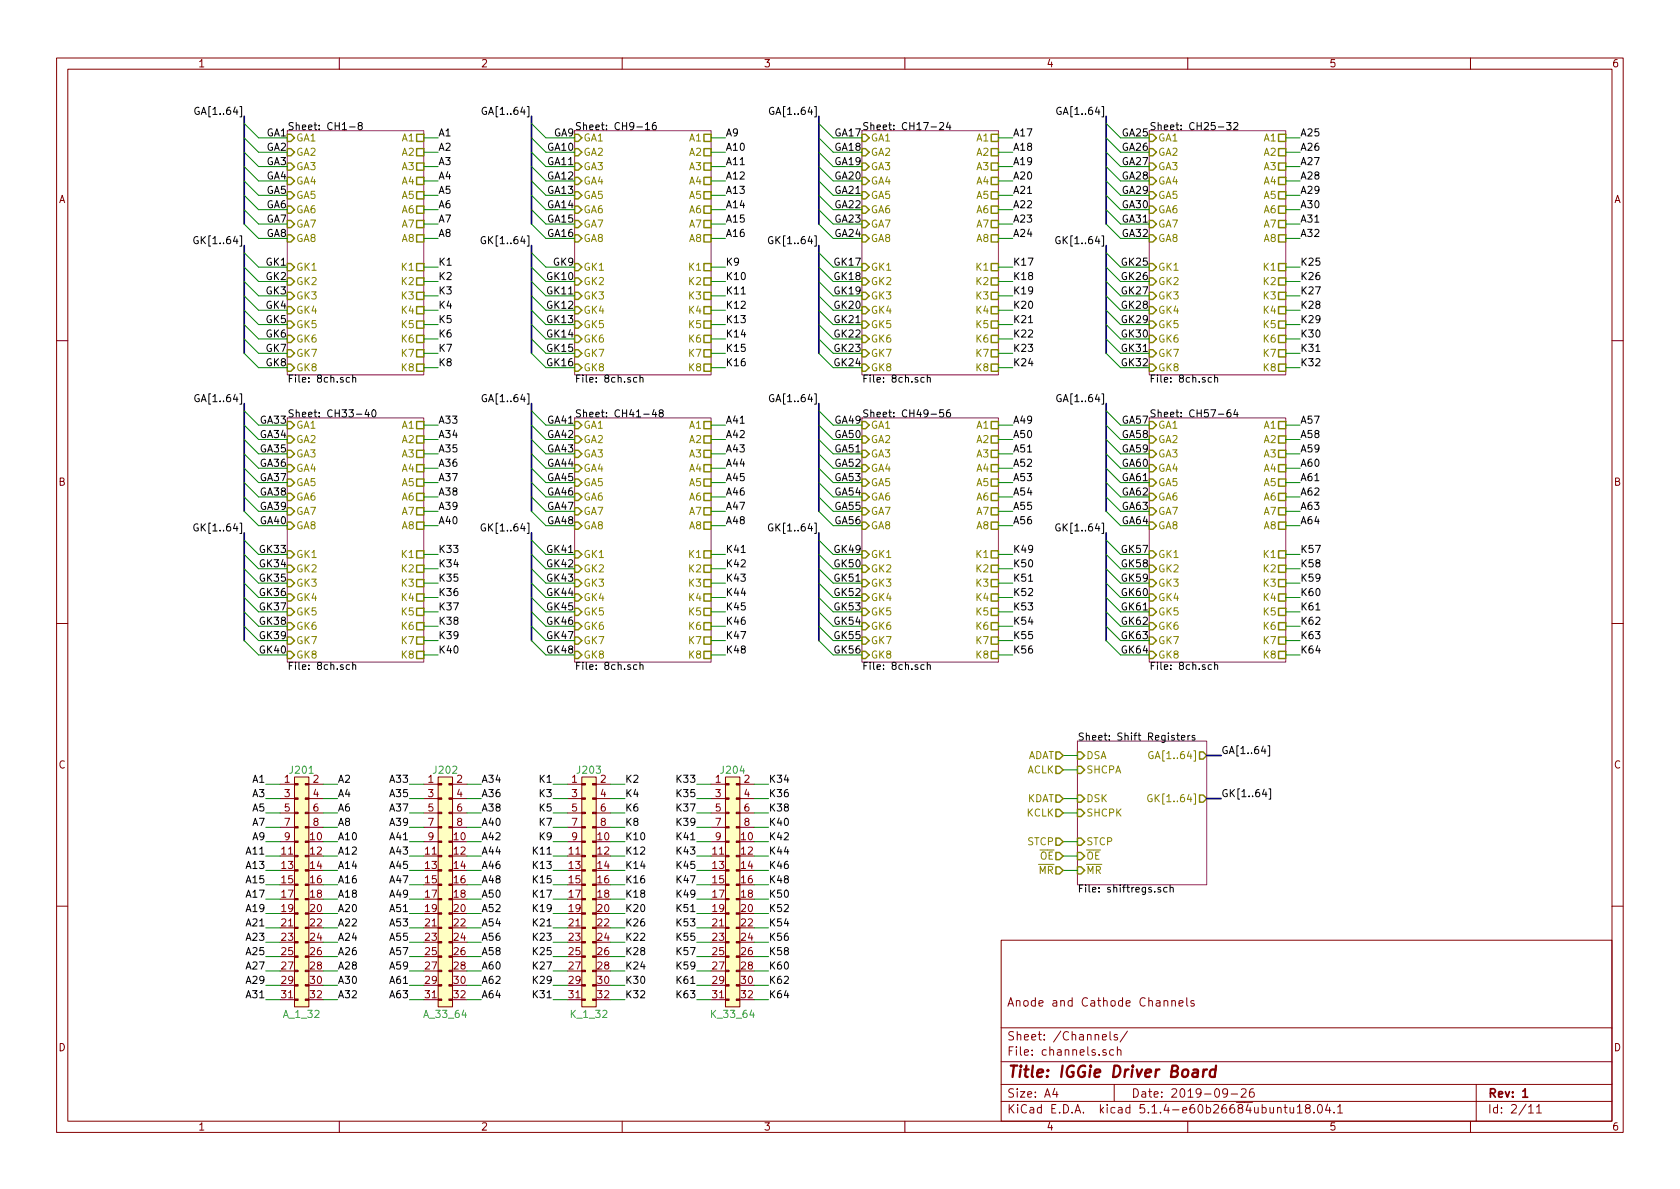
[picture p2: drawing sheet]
<svg xmlns="http://www.w3.org/2000/svg" width="297mm" height="210mm" viewBox="0 0 297 210" stroke-linecap="round" stroke-linejoin="round" font-family="sans-serif">
<defs><g id="words">
<text font-size="2.8" fill="#840000" x="178" y="190.5">Title: IGGie Driver Board</text>
<g font-size="2.1" fill="#840000">
<text x="178" y="178">Anode and Cathode Channels</text>
<text x="178" y="184">Sheet: /Channels/</text>
<text x="178" y="186.7">File: channels.sch</text>
<text x="178" y="196.9">KiCad E.D.A. kicad 5.1.4-e60b26684ubuntu18.04.1</text>
<text x="178" y="194.1">Size: A4</text>
<text x="200" y="194.1">Date: 2019-09-26</text>
<text x="263" y="194.1">Rev: 1</text>
<text x="263" y="196.9">Id: 2/11</text>
</g>
<g font-size="1.8" fill="#840000">
<text x="35" y="11.9">1</text>
<text x="85" y="11.9">2</text>
<text x="135" y="11.9">3</text>
<text x="185" y="11.9">4</text>
<text x="235" y="11.9">5</text>
<text x="285" y="11.9">6</text>
<text x="10.4" y="35.9">A</text>
<text x="285.4" y="35.9">A</text>
<text x="10.4" y="85.9">B</text>
<text x="285.4" y="85.9">B</text>
<text x="10.4" y="135.9">C</text>
<text x="285.4" y="135.9">C</text>
<text x="50.3" y="138.4">1</text>
<text x="50.3" y="141">3</text>
<text x="50.3" y="143.5">5</text>
<text x="55.4" y="138.4">2</text>
<text x="55.4" y="141">4</text>
<text x="55.4" y="143.5">6</text>
<text x="75.7" y="138.4">1</text>
<text x="75.7" y="141">3</text>
<text x="75.7" y="143.5">5</text>
<text x="80.8" y="138.4">2</text>
<text x="80.8" y="141">4</text>
<text x="80.8" y="143.5">6</text>
<text x="101.1" y="138.4">1</text>
<text x="101.1" y="141">3</text>
<text x="101.1" y="143.5">5</text>
<text x="106.2" y="138.4">2</text>
<text x="106.2" y="141">4</text>
<text x="106.2" y="143.5">6</text>
<text x="126.5" y="138.4">1</text>
<text x="126.5" y="141">3</text>
<text x="126.5" y="143.5">5</text>
<text x="131.6" y="138.4">2</text>
<text x="131.6" y="141">4</text>
<text x="131.6" y="143.5">6</text>
<text x="50.3" y="146">7</text>
<text x="50.3" y="148.6">9</text>
<text x="54.9" y="148.6">10</text>
<text x="55.4" y="146">8</text>
<text x="75.7" y="146">7</text>
<text x="75.7" y="148.6">9</text>
<text x="80.3" y="148.6">10</text>
<text x="80.8" y="146">8</text>
<text x="101.1" y="146">7</text>
<text x="101.1" y="148.6">9</text>
<text x="105.7" y="148.6">10</text>
<text x="106.2" y="146">8</text>
<text x="126.5" y="146">7</text>
<text x="126.5" y="148.6">9</text>
<text x="131.1" y="148.6">10</text>
<text x="131.6" y="146">8</text>
<text x="49.8" y="151.1">11</text>
<text x="49.8" y="153.7">13</text>
<text x="54.9" y="151.1">12</text>
<text x="54.9" y="153.7">14</text>
<text x="75.2" y="151.1">11</text>
<text x="75.2" y="153.7">13</text>
<text x="80.3" y="151.1">12</text>
<text x="80.3" y="153.7">14</text>
<text x="100.6" y="151.1">11</text>
<text x="100.6" y="153.7">13</text>
<text x="105.7" y="151.1">12</text>
<text x="105.7" y="153.7">14</text>
<text x="126" y="151.1">11</text>
<text x="126" y="153.7">13</text>
<text x="131.1" y="151.1">12</text>
<text x="131.1" y="153.7">14</text>
<text x="49.8" y="156.2">15</text>
<text x="49.8" y="158.7">17</text>
<text x="49.8" y="161.3">19</text>
<text x="54.9" y="156.2">16</text>
<text x="54.9" y="158.7">18</text>
<text x="54.9" y="161.3">20</text>
<text x="75.2" y="156.2">15</text>
<text x="75.2" y="158.7">17</text>
<text x="75.2" y="161.3">19</text>
<text x="80.3" y="156.2">16</text>
<text x="80.3" y="158.7">18</text>
<text x="80.3" y="161.3">20</text>
<text x="100.6" y="156.2">15</text>
<text x="100.6" y="158.7">17</text>
<text x="100.6" y="161.3">19</text>
<text x="105.7" y="156.2">16</text>
<text x="105.7" y="158.7">18</text>
<text x="105.7" y="161.3">20</text>
<text x="126" y="156.2">15</text>
<text x="126" y="158.7">17</text>
<text x="126" y="161.3">19</text>
<text x="131.1" y="156.2">16</text>
<text x="131.1" y="158.7">18</text>
<text x="131.1" y="161.3">20</text>
<text x="49.8" y="163.8">21</text>
<text x="49.8" y="166.4">23</text>
<text x="54.9" y="163.8">22</text>
<text x="54.9" y="166.4">24</text>
<text x="75.2" y="163.8">21</text>
<text x="75.2" y="166.4">23</text>
<text x="80.3" y="163.8">22</text>
<text x="80.3" y="166.4">24</text>
<text x="100.6" y="163.8">21</text>
<text x="100.6" y="166.4">23</text>
<text x="105.7" y="163.8">22</text>
<text x="105.7" y="166.4">24</text>
<text x="126" y="163.8">21</text>
<text x="126" y="166.4">23</text>
<text x="131.1" y="163.8">22</text>
<text x="131.1" y="166.4">24</text>
<text x="49.8" y="168.9">25</text>
<text x="49.8" y="171.4">27</text>
<text x="49.8" y="174">29</text>
<text x="54.9" y="168.9">26</text>
<text x="54.9" y="171.4">28</text>
<text x="54.9" y="174">30</text>
<text x="75.2" y="168.9">25</text>
<text x="75.2" y="171.4">27</text>
<text x="75.2" y="174">29</text>
<text x="80.3" y="168.9">26</text>
<text x="80.3" y="171.4">28</text>
<text x="80.3" y="174">30</text>
<text x="100.6" y="168.9">25</text>
<text x="100.6" y="171.4">27</text>
<text x="100.6" y="174">29</text>
<text x="105.7" y="168.9">26</text>
<text x="105.7" y="171.4">28</text>
<text x="105.7" y="174">30</text>
<text x="126" y="168.9">25</text>
<text x="126" y="171.4">27</text>
<text x="126" y="174">29</text>
<text x="131.1" y="168.9">26</text>
<text x="131.1" y="171.4">28</text>
<text x="131.1" y="174">30</text>
<text x="49.8" y="176.5">31</text>
<text x="54.9" y="176.5">32</text>
<text x="75.2" y="176.5">31</text>
<text x="80.3" y="176.5">32</text>
<text x="100.6" y="176.5">31</text>
<text x="105.7" y="176.5">32</text>
<text x="126" y="176.5">31</text>
<text x="131.1" y="176.5">32</text>
<text x="10.4" y="185.9">D</text>
<text x="285.4" y="185.9">D</text>
<text x="35" y="199.9">1</text>
<text x="85" y="199.9">2</text>
<text x="135" y="199.9">3</text>
<text x="185" y="199.9">4</text>
<text x="235" y="199.9">5</text>
<text x="285" y="199.9">6</text>
</g>
<g font-size="1.8">
<text x="35.4" y="20.3">GA[1..64]</text>
<text x="50.8" y="23">Sheet: CH1-8</text>
<text x="86.2" y="20.3">GA[1..64]</text>
<text x="101.6" y="23">Sheet: CH9-16</text>
<text x="137" y="20.3">GA[1..64]</text>
<text x="152.4" y="23">Sheet: CH17-24</text>
<text x="187.8" y="20.3">GA[1..64]</text>
<text x="203.2" y="23">Sheet: CH25-32</text>
<text x="47.2" y="29.2">GA3</text>
<text x="47.2" y="26.7">GA2</text>
<text x="47.2" y="24.1">GA1</text>
<text x="77.5" y="29.2">A3</text>
<text x="77.5" y="26.7">A2</text>
<text x="77.5" y="24.1">A1</text>
<text x="97" y="26.7">GA10</text>
<text x="97" y="29.2">GA11</text>
<text x="98" y="24.1">GA9</text>
<text x="128.3" y="24.1">A9</text>
<text x="128.3" y="26.7">A10</text>
<text x="128.3" y="29.2">A11</text>
<text x="147.8" y="24.1">GA17</text>
<text x="147.8" y="26.7">GA18</text>
<text x="147.8" y="29.2">GA19</text>
<text x="179.1" y="26.7">A18</text>
<text x="179.1" y="29.2">A19</text>
<text x="179.1" y="24.1">A17</text>
<text x="198.6" y="29.2">GA27</text>
<text x="198.6" y="24.1">GA25</text>
<text x="198.6" y="26.7">GA26</text>
<text x="229.9" y="24.1">A25</text>
<text x="229.9" y="29.2">A27</text>
<text x="229.9" y="26.7">A26</text>
<text x="47.2" y="34.3">GA5</text>
<text x="47.2" y="31.7">GA4</text>
<text x="77.5" y="34.3">A5</text>
<text x="77.5" y="31.7">A4</text>
<text x="97" y="31.7">GA12</text>
<text x="97" y="34.3">GA13</text>
<text x="128.3" y="31.7">A12</text>
<text x="128.3" y="34.3">A13</text>
<text x="147.8" y="31.7">GA20</text>
<text x="147.8" y="34.3">GA21</text>
<text x="179.1" y="31.7">A20</text>
<text x="179.1" y="34.3">A21</text>
<text x="198.6" y="34.3">GA29</text>
<text x="198.6" y="31.7">GA28</text>
<text x="229.9" y="34.3">A29</text>
<text x="229.9" y="31.7">A28</text>
<text x="47.2" y="41.9">GA8</text>
<text x="47.2" y="39.4">GA7</text>
<text x="47.2" y="36.8">GA6</text>
<text x="77.5" y="41.9">A8</text>
<text x="77.5" y="39.4">A7</text>
<text x="77.5" y="36.8">A6</text>
<text x="97" y="39.4">GA15</text>
<text x="97" y="36.8">GA14</text>
<text x="97" y="41.9">GA16</text>
<text x="128.3" y="41.9">A16</text>
<text x="128.3" y="36.8">A14</text>
<text x="128.3" y="39.4">A15</text>
<text x="147.8" y="36.8">GA22</text>
<text x="147.8" y="39.4">GA23</text>
<text x="147.8" y="41.9">GA24</text>
<text x="179.1" y="36.8">A22</text>
<text x="179.1" y="39.4">A23</text>
<text x="179.1" y="41.9">A24</text>
<text x="198.6" y="41.9">GA32</text>
<text x="198.6" y="39.4">GA31</text>
<text x="198.6" y="36.8">GA30</text>
<text x="229.9" y="41.9">A32</text>
<text x="229.9" y="39.4">A31</text>
<text x="229.9" y="36.8">A30</text>
<text x="35.4" y="43.2">GK[1..64]</text>
<text x="47.2" y="47">GK1</text>
<text x="77.5" y="47">K1</text>
<text x="86.2" y="43.2">GK[1..64]</text>
<text x="98" y="47">GK9</text>
<text x="128.3" y="47">K9</text>
<text x="137" y="43.2">GK[1..64]</text>
<text x="147.8" y="47">GK17</text>
<text x="179.1" y="47">K17</text>
<text x="187.8" y="43.2">GK[1..64]</text>
<text x="198.6" y="47">GK25</text>
<text x="229.9" y="47">K25</text>
<text x="47.2" y="52.1">GK3</text>
<text x="47.2" y="49.5">GK2</text>
<text x="77.5" y="52.1">K3</text>
<text x="77.5" y="49.5">K2</text>
<text x="97" y="49.5">GK10</text>
<text x="97" y="52.1">GK11</text>
<text x="128.3" y="49.5">K10</text>
<text x="128.3" y="52.1">K11</text>
<text x="147.8" y="49.5">GK18</text>
<text x="147.8" y="52.1">GK19</text>
<text x="179.1" y="49.5">K18</text>
<text x="179.1" y="52.1">K19</text>
<text x="198.6" y="49.5">GK26</text>
<text x="198.6" y="52.1">GK27</text>
<text x="229.9" y="49.5">K26</text>
<text x="229.9" y="52.1">K27</text>
<text x="47.2" y="59.7">GK6</text>
<text x="47.2" y="57.1">GK5</text>
<text x="47.2" y="54.6">GK4</text>
<text x="77.5" y="57.1">K5</text>
<text x="77.5" y="59.7">K6</text>
<text x="77.5" y="54.6">K4</text>
<text x="97" y="54.6">GK12</text>
<text x="97" y="57.1">GK13</text>
<text x="97" y="59.7">GK14</text>
<text x="128.3" y="59.7">K14</text>
<text x="128.3" y="57.1">K13</text>
<text x="128.3" y="54.6">K12</text>
<text x="147.8" y="54.6">GK20</text>
<text x="147.8" y="57.1">GK21</text>
<text x="147.8" y="59.7">GK22</text>
<text x="179.1" y="54.6">K20</text>
<text x="179.1" y="57.1">K21</text>
<text x="179.1" y="59.7">K22</text>
<text x="198.6" y="54.6">GK28</text>
<text x="198.6" y="57.1">GK29</text>
<text x="198.6" y="59.7">GK30</text>
<text x="229.9" y="57.1">K29</text>
<text x="229.9" y="54.6">K28</text>
<text x="229.9" y="59.7">K30</text>
<text x="47.2" y="62.2">GK7</text>
<text x="47.2" y="64.8">GK8</text>
<text x="77.5" y="64.8">K8</text>
<text x="77.5" y="62.2">K7</text>
<text x="97" y="62.2">GK15</text>
<text x="97" y="64.8">GK16</text>
<text x="128.3" y="64.8">K16</text>
<text x="128.3" y="62.2">K15</text>
<text x="147.8" y="62.2">GK23</text>
<text x="147.8" y="64.8">GK24</text>
<text x="179.1" y="62.2">K23</text>
<text x="179.1" y="64.8">K24</text>
<text x="198.6" y="62.2">GK31</text>
<text x="198.6" y="64.8">GK32</text>
<text x="229.9" y="62.2">K31</text>
<text x="229.9" y="64.8">K32</text>
<text x="35.4" y="71.1">GA[1..64]</text>
<text x="50.8" y="67.7">File: 8ch.sch</text>
<text x="86.2" y="71.1">GA[1..64]</text>
<text x="101.6" y="67.7">File: 8ch.sch</text>
<text x="137" y="71.1">GA[1..64]</text>
<text x="152.4" y="67.7">File: 8ch.sch</text>
<text x="187.8" y="71.1">GA[1..64]</text>
<text x="203.2" y="67.7">File: 8ch.sch</text>
<text x="46.2" y="77.5">GA34</text>
<text x="46.2" y="74.9">GA33</text>
<text x="50.8" y="73.8">Sheet: CH33-40</text>
<text x="77.5" y="77.5">A34</text>
<text x="77.5" y="74.9">A33</text>
<text x="97" y="77.5">GA42</text>
<text x="97" y="74.9">GA41</text>
<text x="101.6" y="73.8">Sheet: CH41-48</text>
<text x="128.3" y="77.5">A42</text>
<text x="128.3" y="74.9">A41</text>
<text x="147.8" y="77.5">GA50</text>
<text x="147.8" y="74.9">GA49</text>
<text x="152.4" y="73.8">Sheet: CH49-56</text>
<text x="179.1" y="74.9">A49</text>
<text x="179.1" y="77.5">A50</text>
<text x="198.6" y="77.5">GA58</text>
<text x="198.6" y="74.9">GA57</text>
<text x="203.2" y="73.8">Sheet: CH57-64</text>
<text x="229.9" y="74.9">A57</text>
<text x="229.9" y="77.5">A58</text>
<text x="46.2" y="80">GA35</text>
<text x="46.2" y="82.5">GA36</text>
<text x="77.5" y="82.5">A36</text>
<text x="77.5" y="80">A35</text>
<text x="97" y="82.5">GA44</text>
<text x="97" y="80">GA43</text>
<text x="128.3" y="82.5">A44</text>
<text x="128.3" y="80">A43</text>
<text x="147.8" y="82.5">GA52</text>
<text x="147.8" y="80">GA51</text>
<text x="179.1" y="80">A51</text>
<text x="179.1" y="82.5">A52</text>
<text x="198.6" y="80">GA59</text>
<text x="198.6" y="82.5">GA60</text>
<text x="229.9" y="80">A59</text>
<text x="229.9" y="82.5">A60</text>
<text x="46.2" y="87.6">GA38</text>
<text x="46.2" y="85.1">GA37</text>
<text x="77.5" y="87.6">A38</text>
<text x="77.5" y="85.1">A37</text>
<text x="97" y="85.1">GA45</text>
<text x="97" y="87.6">GA46</text>
<text x="128.3" y="87.6">A46</text>
<text x="128.3" y="85.1">A45</text>
<text x="147.8" y="87.6">GA54</text>
<text x="147.8" y="85.1">GA53</text>
<text x="179.1" y="85.1">A53</text>
<text x="179.1" y="87.6">A54</text>
<text x="198.6" y="85.1">GA61</text>
<text x="198.6" y="87.6">GA62</text>
<text x="229.9" y="85.1">A61</text>
<text x="229.9" y="87.6">A62</text>
<text x="35.4" y="94">GK[1..64]</text>
<text x="46.2" y="92.7">GA40</text>
<text x="46.2" y="90.2">GA39</text>
<text x="77.5" y="92.7">A40</text>
<text x="77.5" y="90.2">A39</text>
<text x="86.2" y="94">GK[1..64]</text>
<text x="97" y="92.7">GA48</text>
<text x="97" y="90.2">GA47</text>
<text x="128.3" y="92.7">A48</text>
<text x="128.3" y="90.2">A47</text>
<text x="137" y="94">GK[1..64]</text>
<text x="147.8" y="92.7">GA56</text>
<text x="147.8" y="90.2">GA55</text>
<text x="179.1" y="90.2">A55</text>
<text x="179.1" y="92.7">A56</text>
<text x="187.8" y="94">GK[1..64]</text>
<text x="198.6" y="90.2">GA63</text>
<text x="198.6" y="92.7">GA64</text>
<text x="229.9" y="90.2">A63</text>
<text x="229.9" y="92.7">A64</text>
<text x="46.2" y="100.3">GK34</text>
<text x="46.2" y="97.8">GK33</text>
<text x="77.5" y="100.3">K34</text>
<text x="77.5" y="97.8">K33</text>
<text x="97" y="100.3">GK42</text>
<text x="97" y="97.8">GK41</text>
<text x="128.3" y="100.3">K42</text>
<text x="128.3" y="97.8">K41</text>
<text x="147.8" y="97.8">GK49</text>
<text x="147.8" y="100.3">GK50</text>
<text x="179.1" y="97.8">K49</text>
<text x="179.1" y="100.3">K50</text>
<text x="198.6" y="100.3">GK58</text>
<text x="198.6" y="97.8">GK57</text>
<text x="229.9" y="97.8">K57</text>
<text x="229.9" y="100.3">K58</text>
<text x="46.2" y="102.9">GK35</text>
<text x="46.2" y="107.9">GK37</text>
<text x="46.2" y="105.4">GK36</text>
<text x="77.5" y="107.9">K37</text>
<text x="77.5" y="105.4">K36</text>
<text x="77.5" y="102.9">K35</text>
<text x="97" y="107.9">GK45</text>
<text x="97" y="105.4">GK44</text>
<text x="97" y="102.9">GK43</text>
<text x="128.3" y="107.9">K45</text>
<text x="128.3" y="105.4">K44</text>
<text x="128.3" y="102.9">K43</text>
<text x="147.8" y="107.9">GK53</text>
<text x="147.8" y="105.4">GK52</text>
<text x="147.8" y="102.9">GK51</text>
<text x="179.1" y="102.9">K51</text>
<text x="179.1" y="105.4">K52</text>
<text x="179.1" y="107.9">K53</text>
<text x="198.6" y="102.9">GK59</text>
<text x="198.6" y="105.4">GK60</text>
<text x="198.6" y="107.9">GK61</text>
<text x="229.9" y="105.4">K60</text>
<text x="229.9" y="102.9">K59</text>
<text x="229.9" y="107.9">K61</text>
<text x="46.2" y="113">GK39</text>
<text x="46.2" y="110.5">GK38</text>
<text x="77.5" y="113">K39</text>
<text x="77.5" y="110.5">K38</text>
<text x="97" y="110.5">GK46</text>
<text x="97" y="113">GK47</text>
<text x="128.3" y="113">K47</text>
<text x="128.3" y="110.5">K46</text>
<text x="147.8" y="113">GK55</text>
<text x="147.8" y="110.5">GK54</text>
<text x="179.1" y="110.5">K54</text>
<text x="179.1" y="113">K55</text>
<text x="198.6" y="110.5">GK62</text>
<text x="198.6" y="113">GK63</text>
<text x="229.9" y="110.5">K62</text>
<text x="229.9" y="113">K63</text>
<text x="46.2" y="115.6">GK40</text>
<text x="50.8" y="118.5">File: 8ch.sch</text>
<text x="77.5" y="115.6">K40</text>
<text x="97" y="115.6">GK48</text>
<text x="101.6" y="118.5">File: 8ch.sch</text>
<text x="128.3" y="115.6">K48</text>
<text x="147.8" y="115.6">GK56</text>
<text x="152.4" y="118.5">File: 8ch.sch</text>
<text x="179.1" y="115.6">K56</text>
<text x="198.6" y="115.6">GK64</text>
<text x="203.2" y="118.5">File: 8ch.sch</text>
<text x="229.9" y="115.6">K64</text>
<text x="190.5" y="131">Sheet: Shift Registers</text>
<text x="215.9" y="133.3">GA[1..64]</text>
<text x="44.7" y="141">A3</text>
<text x="44.7" y="138.4">A1</text>
<text x="44.7" y="143.5">A5</text>
<text x="59.7" y="143.5">A6</text>
<text x="59.7" y="141">A4</text>
<text x="59.7" y="138.4">A2</text>
<text x="69.1" y="141">A35</text>
<text x="69.1" y="138.4">A33</text>
<text x="69.1" y="143.5">A37</text>
<text x="85.1" y="138.4">A34</text>
<text x="85.1" y="141">A36</text>
<text x="85.1" y="143.5">A38</text>
<text x="95.5" y="138.4">K1</text>
<text x="95.5" y="141">K3</text>
<text x="95.5" y="143.5">K5</text>
<text x="110.5" y="138.4">K2</text>
<text x="110.5" y="141">K4</text>
<text x="110.5" y="143.5">K6</text>
<text x="119.9" y="138.4">K33</text>
<text x="119.9" y="141">K35</text>
<text x="119.9" y="143.5">K37</text>
<text x="135.9" y="138.4">K34</text>
<text x="135.9" y="141">K36</text>
<text x="135.9" y="143.5">K38</text>
<text x="215.9" y="141">GK[1..64]</text>
<text x="44.7" y="148.6">A9</text>
<text x="44.7" y="146">A7</text>
<text x="59.7" y="148.6">A10</text>
<text x="59.7" y="146">A8</text>
<text x="69.1" y="146">A39</text>
<text x="69.1" y="148.6">A41</text>
<text x="85.1" y="146">A40</text>
<text x="85.1" y="148.6">A42</text>
<text x="95.5" y="148.6">K9</text>
<text x="95.5" y="146">K7</text>
<text x="110.5" y="146">K8</text>
<text x="110.5" y="148.6">K10</text>
<text x="119.9" y="146">K39</text>
<text x="119.9" y="148.6">K41</text>
<text x="135.9" y="146">K40</text>
<text x="135.9" y="148.6">K42</text>
<text x="43.7" y="153.7">A13</text>
<text x="43.7" y="151.1">A11</text>
<text x="59.7" y="153.7">A14</text>
<text x="59.7" y="151.1">A12</text>
<text x="69.1" y="151.1">A43</text>
<text x="69.1" y="153.7">A45</text>
<text x="85.1" y="151.1">A44</text>
<text x="85.1" y="153.7">A46</text>
<text x="94.5" y="151.1">K11</text>
<text x="94.5" y="153.7">K13</text>
<text x="110.5" y="153.7">K14</text>
<text x="110.5" y="151.1">K12</text>
<text x="119.9" y="151.1">K43</text>
<text x="119.9" y="153.7">K45</text>
<text x="135.9" y="151.1">K44</text>
<text x="135.9" y="153.7">K46</text>
<text x="43.7" y="161.3">A19</text>
<text x="43.7" y="158.7">A17</text>
<text x="43.7" y="156.2">A15</text>
<text x="59.7" y="156.2">A16</text>
<text x="59.7" y="158.7">A18</text>
<text x="59.7" y="161.3">A20</text>
<text x="69.1" y="156.2">A47</text>
<text x="69.1" y="158.7">A49</text>
<text x="69.1" y="161.3">A51</text>
<text x="85.1" y="156.2">A48</text>
<text x="85.1" y="158.7">A50</text>
<text x="85.1" y="161.3">A52</text>
<text x="94.5" y="156.2">K15</text>
<text x="94.5" y="158.7">K17</text>
<text x="94.5" y="161.3">K19</text>
<text x="110.5" y="156.2">K16</text>
<text x="110.5" y="158.7">K18</text>
<text x="110.5" y="161.3">K20</text>
<text x="119.9" y="161.3">K51</text>
<text x="119.9" y="156.2">K47</text>
<text x="119.9" y="158.7">K49</text>
<text x="135.9" y="156.2">K48</text>
<text x="135.9" y="158.7">K50</text>
<text x="135.9" y="161.3">K52</text>
<text x="190.5" y="157.8">File: shiftregs.sch</text>
<text x="43.7" y="166.4">A23</text>
<text x="43.7" y="163.8">A21</text>
<text x="59.7" y="166.4">A24</text>
<text x="59.7" y="163.8">A22</text>
<text x="69.1" y="166.4">A55</text>
<text x="69.1" y="163.8">A53</text>
<text x="85.1" y="163.8">A54</text>
<text x="85.1" y="166.4">A56</text>
<text x="94.5" y="163.8">K21</text>
<text x="94.5" y="166.4">K23</text>
<text x="110.5" y="166.4">K22</text>
<text x="110.5" y="163.8">K26</text>
<text x="119.9" y="163.8">K53</text>
<text x="119.9" y="166.4">K55</text>
<text x="135.9" y="163.8">K54</text>
<text x="135.9" y="166.4">K56</text>
<text x="43.7" y="174">A29</text>
<text x="43.7" y="168.9">A25</text>
<text x="43.7" y="171.4">A27</text>
<text x="59.7" y="168.9">A26</text>
<text x="59.7" y="171.4">A28</text>
<text x="59.7" y="174">A30</text>
<text x="69.1" y="168.9">A57</text>
<text x="69.1" y="171.4">A59</text>
<text x="69.1" y="174">A61</text>
<text x="85.1" y="168.9">A58</text>
<text x="85.1" y="171.4">A60</text>
<text x="85.1" y="174">A62</text>
<text x="94.5" y="168.9">K25</text>
<text x="94.5" y="171.4">K27</text>
<text x="94.5" y="174">K29</text>
<text x="110.5" y="174">K30</text>
<text x="110.5" y="171.4">K24</text>
<text x="110.5" y="168.9">K28</text>
<text x="119.9" y="174">K61</text>
<text x="119.9" y="171.4">K59</text>
<text x="119.9" y="168.9">K57</text>
<text x="135.9" y="168.9">K58</text>
<text x="135.9" y="171.4">K60</text>
<text x="135.9" y="174">K62</text>
<text x="43.7" y="176.5">A31</text>
<text x="59.7" y="176.5">A32</text>
<text x="69.1" y="176.5">A63</text>
<text x="85.1" y="176.5">A64</text>
<text x="94.5" y="176.5">K31</text>
<text x="110.5" y="176.5">K32</text>
<text x="119.9" y="176.5">K63</text>
<text x="135.9" y="176.5">K64</text>
</g>
<g font-size="1.8" fill="#848400">
<text x="52.3" y="25">GA1</text>
<text x="52.3" y="27.6">GA2</text>
<text x="71.1" y="25">A1</text>
<text x="71.1" y="27.6">A2</text>
<text x="103.1" y="25">GA1</text>
<text x="103.1" y="27.6">GA2</text>
<text x="121.9" y="25">A1</text>
<text x="121.9" y="27.6">A2</text>
<text x="153.9" y="25">GA1</text>
<text x="153.9" y="27.6">GA2</text>
<text x="172.7" y="25">A1</text>
<text x="172.7" y="27.6">A2</text>
<text x="204.7" y="25">GA1</text>
<text x="204.7" y="27.6">GA2</text>
<text x="223.5" y="25">A1</text>
<text x="223.5" y="27.6">A2</text>
<text x="52.3" y="30.1">GA3</text>
<text x="52.3" y="32.6">GA4</text>
<text x="52.3" y="35.2">GA5</text>
<text x="71.1" y="30.1">A3</text>
<text x="71.1" y="32.6">A4</text>
<text x="71.1" y="35.2">A5</text>
<text x="103.1" y="30.1">GA3</text>
<text x="103.1" y="32.6">GA4</text>
<text x="103.1" y="35.2">GA5</text>
<text x="121.9" y="30.1">A3</text>
<text x="121.9" y="32.6">A4</text>
<text x="121.9" y="35.2">A5</text>
<text x="153.9" y="30.1">GA3</text>
<text x="153.9" y="32.6">GA4</text>
<text x="153.9" y="35.2">GA5</text>
<text x="172.7" y="30.1">A3</text>
<text x="172.7" y="32.6">A4</text>
<text x="172.7" y="35.2">A5</text>
<text x="204.7" y="30.1">GA3</text>
<text x="204.7" y="32.6">GA4</text>
<text x="204.7" y="35.2">GA5</text>
<text x="223.5" y="30.1">A3</text>
<text x="223.5" y="32.6">A4</text>
<text x="223.5" y="35.2">A5</text>
<text x="52.3" y="37.7">GA6</text>
<text x="52.3" y="40.3">GA7</text>
<text x="71.1" y="37.7">A6</text>
<text x="71.1" y="40.3">A7</text>
<text x="103.1" y="37.7">GA6</text>
<text x="103.1" y="40.3">GA7</text>
<text x="121.9" y="37.7">A6</text>
<text x="121.9" y="40.3">A7</text>
<text x="153.9" y="37.7">GA6</text>
<text x="153.9" y="40.3">GA7</text>
<text x="172.7" y="37.7">A6</text>
<text x="172.7" y="40.3">A7</text>
<text x="204.7" y="37.7">GA6</text>
<text x="204.7" y="40.3">GA7</text>
<text x="223.5" y="37.7">A6</text>
<text x="223.5" y="40.3">A7</text>
<text x="52.3" y="47.9">GK1</text>
<text x="52.3" y="42.8">GA8</text>
<text x="71.1" y="47.9">K1</text>
<text x="71.1" y="42.8">A8</text>
<text x="103.1" y="47.9">GK1</text>
<text x="103.1" y="42.8">GA8</text>
<text x="121.9" y="47.9">K1</text>
<text x="121.9" y="42.8">A8</text>
<text x="153.9" y="47.9">GK1</text>
<text x="153.9" y="42.8">GA8</text>
<text x="172.7" y="47.9">K1</text>
<text x="172.7" y="42.8">A8</text>
<text x="204.7" y="47.9">GK1</text>
<text x="204.7" y="42.8">GA8</text>
<text x="223.5" y="47.9">K1</text>
<text x="223.5" y="42.8">A8</text>
<text x="52.3" y="50.4">GK2</text>
<text x="52.3" y="53">GK3</text>
<text x="71.1" y="50.4">K2</text>
<text x="71.1" y="53">K3</text>
<text x="103.1" y="50.4">GK2</text>
<text x="103.1" y="53">GK3</text>
<text x="121.9" y="50.4">K2</text>
<text x="121.9" y="53">K3</text>
<text x="153.9" y="50.4">GK2</text>
<text x="153.9" y="53">GK3</text>
<text x="172.7" y="50.4">K2</text>
<text x="172.7" y="53">K3</text>
<text x="204.7" y="50.4">GK2</text>
<text x="204.7" y="53">GK3</text>
<text x="223.5" y="50.4">K2</text>
<text x="223.5" y="53">K3</text>
<text x="52.3" y="55.5">GK4</text>
<text x="52.3" y="58">GK5</text>
<text x="71.1" y="55.5">K4</text>
<text x="71.1" y="58">K5</text>
<text x="103.1" y="55.5">GK4</text>
<text x="103.1" y="58">GK5</text>
<text x="121.9" y="55.5">K4</text>
<text x="121.9" y="58">K5</text>
<text x="153.9" y="55.5">GK4</text>
<text x="153.9" y="58">GK5</text>
<text x="172.7" y="55.5">K4</text>
<text x="172.7" y="58">K5</text>
<text x="204.7" y="55.5">GK4</text>
<text x="204.7" y="58">GK5</text>
<text x="223.5" y="55.5">K4</text>
<text x="223.5" y="58">K5</text>
<text x="52.3" y="60.6">GK6</text>
<text x="52.3" y="63.1">GK7</text>
<text x="52.3" y="65.7">GK8</text>
<text x="71.1" y="60.6">K6</text>
<text x="71.1" y="63.1">K7</text>
<text x="71.1" y="65.7">K8</text>
<text x="103.1" y="60.6">GK6</text>
<text x="103.1" y="63.1">GK7</text>
<text x="103.1" y="65.7">GK8</text>
<text x="121.9" y="60.6">K6</text>
<text x="121.9" y="63.1">K7</text>
<text x="121.9" y="65.7">K8</text>
<text x="153.9" y="60.6">GK6</text>
<text x="153.9" y="63.1">GK7</text>
<text x="153.9" y="65.7">GK8</text>
<text x="172.7" y="60.6">K6</text>
<text x="172.7" y="63.1">K7</text>
<text x="172.7" y="65.7">K8</text>
<text x="204.7" y="60.6">GK6</text>
<text x="204.7" y="63.1">GK7</text>
<text x="204.7" y="65.7">GK8</text>
<text x="223.5" y="60.6">K6</text>
<text x="223.5" y="63.1">K7</text>
<text x="223.5" y="65.7">K8</text>
<text x="52.3" y="75.8">GA1</text>
<text x="71.1" y="75.8">A1</text>
<text x="103.1" y="75.8">GA1</text>
<text x="121.9" y="75.8">A1</text>
<text x="153.9" y="75.8">GA1</text>
<text x="172.7" y="75.8">A1</text>
<text x="204.7" y="75.8">GA1</text>
<text x="223.5" y="75.8">A1</text>
<text x="52.3" y="78.4">GA2</text>
<text x="52.3" y="80.9">GA3</text>
<text x="52.3" y="83.4">GA4</text>
<text x="71.1" y="78.4">A2</text>
<text x="71.1" y="80.9">A3</text>
<text x="71.1" y="83.4">A4</text>
<text x="103.1" y="78.4">GA2</text>
<text x="103.1" y="80.9">GA3</text>
<text x="103.1" y="83.4">GA4</text>
<text x="121.9" y="78.4">A2</text>
<text x="121.9" y="80.9">A3</text>
<text x="121.9" y="83.4">A4</text>
<text x="153.9" y="78.4">GA2</text>
<text x="153.9" y="80.9">GA3</text>
<text x="153.9" y="83.4">GA4</text>
<text x="172.7" y="78.4">A2</text>
<text x="172.7" y="80.9">A3</text>
<text x="172.7" y="83.4">A4</text>
<text x="204.7" y="78.4">GA2</text>
<text x="204.7" y="80.9">GA3</text>
<text x="204.7" y="83.4">GA4</text>
<text x="223.5" y="78.4">A2</text>
<text x="223.5" y="80.9">A3</text>
<text x="223.5" y="83.4">A4</text>
<text x="52.3" y="86">GA5</text>
<text x="52.3" y="88.5">GA6</text>
<text x="71.1" y="86">A5</text>
<text x="71.1" y="88.5">A6</text>
<text x="103.1" y="86">GA5</text>
<text x="103.1" y="88.5">GA6</text>
<text x="121.9" y="86">A5</text>
<text x="121.9" y="88.5">A6</text>
<text x="153.9" y="86">GA5</text>
<text x="153.9" y="88.5">GA6</text>
<text x="172.7" y="86">A5</text>
<text x="172.7" y="88.5">A6</text>
<text x="204.7" y="86">GA5</text>
<text x="204.7" y="88.5">GA6</text>
<text x="223.5" y="86">A5</text>
<text x="223.5" y="88.5">A6</text>
<text x="52.3" y="91.1">GA7</text>
<text x="52.3" y="93.6">GA8</text>
<text x="71.1" y="91.1">A7</text>
<text x="71.1" y="93.6">A8</text>
<text x="103.1" y="91.1">GA7</text>
<text x="103.1" y="93.6">GA8</text>
<text x="121.9" y="91.1">A7</text>
<text x="121.9" y="93.6">A8</text>
<text x="153.9" y="91.1">GA7</text>
<text x="153.9" y="93.6">GA8</text>
<text x="172.7" y="91.1">A7</text>
<text x="172.7" y="93.6">A8</text>
<text x="204.7" y="91.1">GA7</text>
<text x="204.7" y="93.6">GA8</text>
<text x="223.5" y="91.1">A7</text>
<text x="223.5" y="93.6">A8</text>
<text x="52.3" y="98.7">GK1</text>
<text x="52.3" y="101.2">GK2</text>
<text x="71.1" y="98.7">K1</text>
<text x="71.1" y="101.2">K2</text>
<text x="103.1" y="98.7">GK1</text>
<text x="103.1" y="101.2">GK2</text>
<text x="121.9" y="98.7">K1</text>
<text x="121.9" y="101.2">K2</text>
<text x="153.9" y="98.7">GK1</text>
<text x="153.9" y="101.2">GK2</text>
<text x="172.7" y="98.7">K1</text>
<text x="172.7" y="101.2">K2</text>
<text x="204.7" y="98.7">GK1</text>
<text x="204.7" y="101.2">GK2</text>
<text x="223.5" y="98.7">K1</text>
<text x="223.5" y="101.2">K2</text>
<text x="52.3" y="103.8">GK3</text>
<text x="52.3" y="106.3">GK4</text>
<text x="71.1" y="103.8">K3</text>
<text x="71.1" y="106.3">K4</text>
<text x="103.1" y="103.8">GK3</text>
<text x="103.1" y="106.3">GK4</text>
<text x="121.9" y="103.8">K3</text>
<text x="121.9" y="106.3">K4</text>
<text x="153.9" y="103.8">GK3</text>
<text x="153.9" y="106.3">GK4</text>
<text x="172.7" y="103.8">K3</text>
<text x="172.7" y="106.3">K4</text>
<text x="204.7" y="103.8">GK3</text>
<text x="204.7" y="106.3">GK4</text>
<text x="223.5" y="103.8">K3</text>
<text x="223.5" y="106.3">K4</text>
<text x="52.3" y="111.4">GK6</text>
<text x="52.3" y="113.9">GK7</text>
<text x="52.3" y="108.8">GK5</text>
<text x="71.1" y="108.8">K5</text>
<text x="71.1" y="111.4">K6</text>
<text x="71.1" y="113.9">K7</text>
<text x="103.1" y="111.4">GK6</text>
<text x="103.1" y="113.9">GK7</text>
<text x="103.1" y="108.8">GK5</text>
<text x="121.9" y="108.8">K5</text>
<text x="121.9" y="111.4">K6</text>
<text x="121.9" y="113.9">K7</text>
<text x="153.9" y="111.4">GK6</text>
<text x="153.9" y="113.9">GK7</text>
<text x="153.9" y="108.8">GK5</text>
<text x="172.7" y="108.8">K5</text>
<text x="172.7" y="111.4">K6</text>
<text x="172.7" y="113.9">K7</text>
<text x="204.7" y="111.4">GK6</text>
<text x="204.7" y="113.9">GK7</text>
<text x="204.7" y="108.8">GK5</text>
<text x="223.5" y="108.8">K5</text>
<text x="223.5" y="111.4">K6</text>
<text x="223.5" y="113.9">K7</text>
<text x="52.3" y="116.5">GK8</text>
<text x="71.1" y="116.5">K8</text>
<text x="103.1" y="116.5">GK8</text>
<text x="121.9" y="116.5">K8</text>
<text x="153.9" y="116.5">GK8</text>
<text x="172.7" y="116.5">K8</text>
<text x="204.7" y="116.5">GK8</text>
<text x="223.5" y="116.5">K8</text>
<text x="181.5" y="136.8">ACLK</text>
<text x="181.5" y="134.2">ADAT</text>
<text x="192" y="136.8">SHCPA</text>
<text x="192" y="134.2">DSA</text>
<text x="204.1" y="134.2">GA[1..64]</text>
<text x="181.5" y="141.9">KDAT</text>
<text x="192" y="141.9">DSK</text>
<text x="204.1" y="141.9">GK[1..64]</text>
<text x="181.5" y="144.4">KCLK</text>
<text x="181.7" y="149.5">STCP</text>
<text x="192" y="149.5">STCP</text>
<text x="192" y="144.4">SHCPK</text>
<text x="183.7" y="154.6">MR</text>
<text x="183.9" y="152">OE</text>
<text x="192" y="154.6">MR</text>
<text x="192" y="152">OE</text>
</g>
<g font-size="1.8" fill="#008484">
<text x="51.4" y="136.8">J201</text>
<text x="76.8" y="136.8">J202</text>
<text x="102.2" y="136.8">J203</text>
<text x="127.6" y="136.8">J204</text>
<text x="50.2" y="180">A_1_32</text>
<text x="75.2" y="180">A_33_64</text>
<text x="101" y="180">K_1_32</text>
<text x="126" y="180">K_33_64</text>
</g>
</g></defs>
<g fill="none" stroke="#840000" stroke-width=".18">
<path d="M10 10.3h277v189.9h-277zM12 12.2h273v186.1h-273zM60 10.3v1.9M110 10.3v1.9M160 10.3v1.9M210 10.3v1.9M260 10.3v1.9M10 60.2h2M285 60.2h2M10 110.3h2M285 110.3h2M49.5 138.7h2.6"/>
<path d="M52.1 137.4h2.5v40.6h-2.5zM54.6 138.7h2.5M74.9 138.7h2.6M77.5 137.4h2.5v40.6h-2.5zM80 138.7h2.5M100.3 138.7h2.6M102.9 137.4h2.5v40.6h-2.5zM105.4 138.7h2.5M125.7 138.7h2.6M128.3 137.4h2.5v40.6h-2.5zM130.8 138.7h2.5M49.5 141.2h2.6"/>
<path d="M49.5 143.8h2.6M49.5 146.3h2.6M49.5 148.8h2.6M54.6 141.2h2.5M54.6 143.8h2.5M54.6 146.3h2.5M74.9 141.2h2.6M74.9 143.8h2.6M74.9 146.3h2.6M74.9 148.8h2.6M80 141.2h2.5M80 143.8h2.5"/>
<path d="M80 146.3h2.5M100.3 141.2h2.6M100.3 143.8h2.6M100.3 146.3h2.6M100.3 148.8h2.6M105.4 141.2h2.5M105.4 143.8h2.5M105.4 146.3h2.5M125.7 141.2h2.6M125.7 143.8h2.6M125.7 146.3h2.6M125.7 148.8h2.6"/>
<path d="M130.8 141.2h2.5M130.8 143.8h2.5M130.8 146.3h2.5M10 160.2h2M177 166.3h108v32h-108zM207.2 177.1l.2-.2 .3 .1 .1 .9M207.2 176.9v1M208.5 177.4l.7-.1-.1-.3-.4-.1-.2 .2v.7h.6M209.8 176.4v1.3l.2 .2M211.1 177l-.4-.1-.2 .2 .1 .3 .5 .1v.3h-.6M285 160.2h2M60 198.3v1.9"/>
<path d="M110 198.3v1.9M160 198.3v1.9M177 194.8h108M177 191.8h108M177 187.8h108M177 181.8h108M186.5 192.5l-.4 1h1M186.8 193v1M194.9 183.4l.7-.1v-.3l-.5-.1-.2 .2 .1 .7h.6M195.6 185.7a.37 .37 0 0 0-.6 .1v.2l.6 .2v.1l-.2 .3-.4-.1M196.3 182.4v1.3l.2 .2M196.9 185.7l-.4-.1-.3 .3 .1 .6 .2 .1 .4-.1"/>
<path d="M197 191.8v3M197.6 185.7a.37 .37 0 0 1 .6 .1v.8M197.6 183l-.4-.1-.2 .2 .1 .3 .5 .1v.3h-.6M197.6 185.1v1.5M199.3 182.3l-1.3 2M210 198.3v1.9M217 193.2l-.1 .2a.48 .48 0 0 1-.6-.1v-.6a.48 .48 0 0 1 .6-.1l.1 .1a1.19 1.19 0 0 1-.2 1.2l-.5 .1M217.7 193.5h1.1M219.5 192.7l.2-.2h.3l.3 .2v.3v.2l-.9 .8h.9M221.6 192.5a.59 .59 0 0 0-.7 .7l.1 .7 .2 .1 .5-.1 .1-.5-.2-.2-.4-.1-.3 .3M225.9 196l.2-.2 .3 .1 .1 .9M227 195.8h.6"/>
<path d="M227.2 195.3v1.3l.4 .2M228.1 195.8l.1 .9 .3 .1 .2-.1M228.7 195.8v1M229.4 195.8l.4-.5v1.5M229.4 196.8h.8M231.1 196l-.3-.3 .1-.3a.48 .48 0 0 1 .7 .1l-.1 .4a.52 .52 0 0 0-.6 .2 .52 .52 0 0 0 0 .6l.5 .1 .2-.1v-.4l-.2-.3M232.3 196.7v.1M233.1 195.4l.2-.1a.8 .8 0 0 1 .5 .8 .8 .8 0 0 1-.5 .7 1 1 0 0 1-.2-1.4zM234.7 195.2l-.3 1.1h.9M235.1 195.8v1M235.9 196.7v.1M236.5 195.8l.4-.5v1.5"/>
<path d="M236.5 196.8h.9M260 198.3v1.9M261 191.8v6.5M270.3 195.8l.4-.5v1.5M270.3 196.8h.8M271.7 195.8l.4-.5v1.5M271.7 196.8h.8"/>
</g>
<path d="M269.2 193l.5-.5v1.5M269.2 194h.9" fill="none" stroke="#840000" stroke-width=".3"/>
<path d="M212.8 189.1l-.1 1.3M213.4 189.1a.55 .55 0 0 0-.6 .4M214.9 189.2a.67 .67 0 0 0-1 .3v.8l.3 .1 .6-.1M215 188.4l-.2 2" fill="none" stroke="#840000" stroke-width=".41"/>
<path d="M50.8 23.1h24.1v43.2h-24.1zM101.6 23.1h24.1v43.2h-24.1zM152.4 23.1h24.1v43.2h-24.1zM203.2 23.1h24.1v43.2h-24.1zM50.8 73.9h24.1v43.2h-24.1zM101.6 73.9h24.1v43.2h-24.1zM152.4 73.9h24.1v43.2h-24.1zM203.2 73.9h24.1v43.2h-24.1zM190.5 131.1h22.9v25.4h-22.9z" fill="none" stroke="#840084" stroke-width=".18"/>
<g fill="none" stroke="#000" stroke-width=".18">
<path d="M35.2 19a.59 .59 0 0 0-.8 .6 .59 .59 0 0 0 .8 .6v-.5h-.2M86 19a.59 .59 0 0 0-.8 .6 .59 .59 0 0 0 .8 .6v-.5h-.2M136.8 19a.59 .59 0 0 0-.8 .6 .59 .59 0 0 0 .8 .6v-.5h-.2M187.6 19a.59 .59 0 0 0-.8 .6 .59 .59 0 0 0 .8 .6v-.5h-.2M61.8 22.4h1M63.6 22.2l-.2-.1v-.3l.4-.1 .3 .2-.1 .2-.6 .2-.1 .1 .1 .4 .2 .1h.3l.2-.2v-.3l-.3-.2M114.1 22l.4-.3v1.2M114.1 22.9h.8M115.9 21.7h-.3a.87 .87 0 0 0 0 1.2l.4-.1v-.5l-.4-.2-.3 .3M166.1 21.8l.5-.1 .3 .3-.1 .2-.7 .7h.8M167.6 21.6l-.3 .9h.8M167.9 22.1v.8"/>
<path d="M216.9 21.7h.8l-.5 .4 .4 .2v.5l-.2 .1-.5-.1M218.1 21.8l.5-.1 .3 .3-.8 .9h.8M35 41.9a.59 .59 0 0 0-.7 .6 .59 .59 0 0 0 .7 .5l.1-.4h-.3M85.8 41.9a.59 .59 0 0 0-.7 .6 .59 .59 0 0 0 .7 .5l.1-.4h-.3M131.1 52h.7M136.6 41.9a.59 .59 0 0 0-.7 .6 .59 .59 0 0 0 .7 .5l.1-.4h-.3M181.9 57.1h.7M187.4 41.9a.59 .59 0 0 0-.7 .6 .59 .59 0 0 0 .7 .5l.1-.4h-.3M35.2 69.8a.59 .59 0 0 0-.8 .6 .59 .59 0 0 0 .8 .6v-.5h-.2M61.8 66.8l-.4-.1-.2 .3 .1 .5h.5M62.4 66.9l.1-.2 .3 .1 .1 .8M62.4 66.3v1.3"/>
<path d="M64.8 72.4l-.3 .9h.8M65.1 72.9v.8M65.9 72.6l.1-.1a.67 .67 0 0 1 .5 .6 .67 .67 0 0 1-.5 .6l-.3-.5zM86 69.8a.59 .59 0 0 0-.8 .6 .59 .59 0 0 0 .8 .6v-.5h-.2M112.6 66.8l-.4-.1-.2 .3 .1 .5h.5M113.2 66.9l.1-.2 .3 .1 .1 .8M113.2 66.3v1.3M115.6 72.4l-.3 .9h.8M115.9 72.9v.8M116.8 73l-.3-.3 .3-.2h.2l.3 .2-.1 .2-.5 .2-.2 .1v.3l.3 .2h.3l.2-.2v-.3l-.3-.2M136.8 69.8a.59 .59 0 0 0-.8 .6 .59 .59 0 0 0 .8 .6v-.5h-.2M163.4 66.8l-.4-.1-.2 .3 .1 .5h.5"/>
<path d="M164 66.9l.1-.2 .3 .1 .1 .8M164 66.3v1.3M166.8 72.5h-.6l-.1 .6 .2-.2 .5 .2v.5l-.2 .1-.5-.1M167.9 72.5h-.2a.79 .79 0 0 0-.1 1.2h.3l.2-.5-.3-.3h-.2l-.3 .3M187.6 69.8a.59 .59 0 0 0-.8 .6 .59 .59 0 0 0 .8 .6v-.5h-.2M214.2 66.8l-.4-.1-.2 .3 .1 .5h.5M214.8 66.9l.1-.2 .3 .1 .1 .8M214.8 66.3v1.3M217.5 72.5h-.3a.87 .87 0 0 0 0 1.2l.4-.1v-.5l-.4-.2-.3 .3M218.4 72.4l-.3 .9h.8M218.7 72.9v.8M232.7 62.1h.7"/>
<path d="M35 92.7a.59 .59 0 0 0-.7 .6 .59 .59 0 0 0 .7 .5l.1-.4h-.3M85.8 92.7a.59 .59 0 0 0-.7 .6 .59 .59 0 0 0 .7 .5l.1-.4h-.3M131.1 97.7h.7M136.6 92.7a.59 .59 0 0 0-.7 .6 .59 .59 0 0 0 .7 .5l.1-.4h-.3M187.4 92.7a.59 .59 0 0 0-.7 .6 .59 .59 0 0 0 .7 .5l.1-.4h-.3M61.8 117.6l-.4-.1-.2 .3 .1 .5h.5M62.4 117.7l.1-.2 .3 .1 .1 .8M62.4 117.1v1.3M112.6 117.6l-.4-.1-.2 .3 .1 .5h.5M113.2 117.7l.1-.2 .3 .1 .1 .8M113.2 117.1v1.3M163.4 117.6l-.4-.1-.2 .3 .1 .5h.5"/>
<path d="M164 117.7l.1-.2 .3 .1 .1 .8M164 117.1v1.3M181.9 102.8h.7M214.2 117.6l-.4-.1-.2 .3 .1 .5h.5M214.8 117.7l.1-.2 .3 .1 .1 .8M214.8 117.1v1.3M232.7 107.9h.7M208.1 130h.4M208.2 129.6v1.1l.3 .2M208.9 130.4l.6-.1-.1-.2-.3-.1-.2 .2v.6h.5M210 130v.9M210.4 130l-.4 .3"/>
<path d="M211.3 130.1l-.4-.1-.1 .2v.2l.5 .1v.3h-.5M223.5 139.6l-.3 .9h.8M224.2 131.9h.3v1.8h-.3M224.4 139.5h.3v1.8h-.3M205.2 157l-.3-.1-.2 .2 .1 .2 .4 .1v.3h-.5M206.3 157l-.3-.1-.3 .2 .2 .6h.4M206.9 157l.2-.1 .3 .1v.8M206.9 156.5v1.3"/>
</g>
<g fill="none" stroke="#848400" stroke-width=".25">
<path d="M50.8 23.7h.6l.7 .7-.7 .6h-.6zM50.8 26.3h.6l.7 .6-.7 .7h-.6zM50.8 28.8h.6l.7 .7-.7 .6h-.6zM50.8 31.4h.6l.7 .6-.7 .6h-.6zM50.8 33.9h.6l.7 .6-.7 .7h-.6zM50.8 36.4h.6l.7 .7-.7 .6h-.6zM50.8 39h.6l.7 .6-.7 .7h-.6zM73.7 23.7h1.2v1.3h-1.2zM73.7 26.3h1.2v1.3h-1.2zM73.7 28.8h1.2v1.3h-1.2zM73.7 31.4h1.2v1.2h-1.2zM73.7 33.9h1.2v1.3h-1.2z"/>
<path d="M73.7 36.4h1.2v1.3h-1.2zM73.7 39h1.2v1.3h-1.2zM101.6 23.7h.6l.7 .7-.7 .6h-.6zM101.6 26.3h.6l.7 .6-.7 .7h-.6zM101.6 28.8h.6l.7 .7-.7 .6h-.6zM101.6 31.4h.6l.7 .6-.7 .6h-.6zM101.6 33.9h.6l.7 .6-.7 .7h-.6zM101.6 36.4h.6l.7 .7-.7 .6h-.6zM101.6 39h.6l.7 .6-.7 .7h-.6zM124.5 23.7h1.2v1.3h-1.2zM124.5 26.3h1.2v1.3h-1.2zM124.5 28.8h1.2v1.3h-1.2z"/>
<path d="M124.5 31.4h1.2v1.2h-1.2zM124.5 33.9h1.2v1.3h-1.2zM124.5 36.4h1.2v1.3h-1.2zM124.5 39h1.2v1.3h-1.2zM152.4 23.7h.6l.7 .7-.7 .6h-.6zM152.4 26.3h.6l.7 .6-.7 .7h-.6zM152.4 28.8h.6l.7 .7-.7 .6h-.6zM152.4 31.4h.6l.7 .6-.7 .6h-.6zM152.4 33.9h.6l.7 .6-.7 .7h-.6zM152.4 36.4h.6l.7 .7-.7 .6h-.6zM152.4 39h.6l.7 .6-.7 .7h-.6zM175.3 23.7h1.2v1.3h-1.2z"/>
<path d="M175.3 26.3h1.2v1.3h-1.2zM175.3 28.8h1.2v1.3h-1.2zM175.3 31.4h1.2v1.2h-1.2zM175.3 33.9h1.2v1.3h-1.2zM175.3 36.4h1.2v1.3h-1.2zM175.3 39h1.2v1.3h-1.2zM203.2 23.7h.6l.7 .7-.7 .6h-.6zM203.2 26.3h.6l.7 .6-.7 .7h-.6zM203.2 28.8h.6l.7 .7-.7 .6h-.6zM203.2 31.4h.6l.7 .6-.7 .6h-.6zM203.2 33.9h.6l.7 .6-.7 .7h-.6zM203.2 36.4h.6l.7 .7-.7 .6h-.6z"/>
<path d="M203.2 39h.6l.7 .6-.7 .7h-.6zM226.1 23.7h1.2v1.3h-1.2zM226.1 26.3h1.2v1.3h-1.2zM226.1 28.8h1.2v1.3h-1.2zM226.1 31.4h1.2v1.2h-1.2zM226.1 33.9h1.2v1.3h-1.2zM226.1 36.4h1.2v1.3h-1.2zM226.1 39h1.2v1.3h-1.2zM50.8 46.6h.6l.7 .6-.7 .7h-.6zM50.8 49.1h.6l.7 .7-.7 .6h-.6zM50.8 51.7h.6l.7 .6-.7 .7h-.6zM50.8 54.2h.6l.7 .7-.7 .6h-.6z"/>
<path d="M50.8 59.3h.6l.7 .6-.7 .7h-.6zM50.8 41.5h.6l.7 .7-.7 .6h-.6zM50.8 56.8h.6l.7 .6-.7 .6h-.6zM73.7 46.6h1.2v1.3h-1.2zM73.7 49.1h1.2v1.3h-1.2zM73.7 51.7h1.2v1.3h-1.2zM73.7 54.2h1.2v1.3h-1.2zM73.7 56.8h1.2v1.2h-1.2zM73.7 59.3h1.2v1.3h-1.2zM73.7 41.5h1.2v1.3h-1.2zM101.6 46.6h.6l.7 .6-.7 .7h-.6zM101.6 49.1h.6l.7 .7-.7 .6h-.6z"/>
<path d="M101.6 51.7h.6l.7 .6-.7 .7h-.6zM101.6 54.2h.6l.7 .7-.7 .6h-.6zM101.6 59.3h.6l.7 .6-.7 .7h-.6zM101.6 41.5h.6l.7 .7-.7 .6h-.6zM101.6 56.8h.6l.7 .6-.7 .6h-.6zM124.5 46.6h1.2v1.3h-1.2zM124.5 49.1h1.2v1.3h-1.2zM124.5 51.7h1.2v1.3h-1.2zM124.5 54.2h1.2v1.3h-1.2zM124.5 56.8h1.2v1.2h-1.2zM124.5 59.3h1.2v1.3h-1.2zM124.5 41.5h1.2v1.3h-1.2z"/>
<path d="M152.4 46.6h.6l.7 .6-.7 .7h-.6zM152.4 49.1h.6l.7 .7-.7 .6h-.6zM152.4 51.7h.6l.7 .6-.7 .7h-.6zM152.4 54.2h.6l.7 .7-.7 .6h-.6zM152.4 59.3h.6l.7 .6-.7 .7h-.6zM152.4 41.5h.6l.7 .7-.7 .6h-.6zM152.4 56.8h.6l.7 .6-.7 .6h-.6zM175.3 46.6h1.2v1.3h-1.2zM175.3 49.1h1.2v1.3h-1.2zM175.3 51.7h1.2v1.3h-1.2zM175.3 54.2h1.2v1.3h-1.2zM175.3 56.8h1.2v1.2h-1.2z"/>
<path d="M175.3 59.3h1.2v1.3h-1.2zM175.3 41.5h1.2v1.3h-1.2zM203.2 46.6h.6l.7 .6-.7 .7h-.6zM203.2 49.1h.6l.7 .7-.7 .6h-.6zM203.2 51.7h.6l.7 .6-.7 .7h-.6zM203.2 54.2h.6l.7 .7-.7 .6h-.6zM203.2 59.3h.6l.7 .6-.7 .7h-.6zM203.2 41.5h.6l.7 .7-.7 .6h-.6zM203.2 56.8h.6l.7 .6-.7 .6h-.6zM226.1 46.6h1.2v1.3h-1.2zM226.1 49.1h1.2v1.3h-1.2zM226.1 51.7h1.2v1.3h-1.2z"/>
<path d="M226.1 54.2h1.2v1.3h-1.2zM226.1 56.8h1.2v1.2h-1.2zM226.1 59.3h1.2v1.3h-1.2zM226.1 41.5h1.2v1.3h-1.2zM50.8 61.8h.6l.7 .7-.7 .6h-.6zM50.8 64.4h.6l.7 .6-.7 .7h-.6zM50.8 74.5h.6l.7 .7-.7 .6h-.6zM50.8 77.1h.6l.7 .6-.7 .7h-.6zM50.8 79.6h.6l.7 .7-.7 .6h-.6zM73.7 61.8h1.2v1.3h-1.2zM73.7 64.4h1.2v1.3h-1.2zM73.7 74.5h1.2v1.3h-1.2z"/>
<path d="M73.7 77.1h1.2v1.3h-1.2zM73.7 79.6h1.2v1.3h-1.2zM101.6 61.8h.6l.7 .7-.7 .6h-.6zM101.6 64.4h.6l.7 .6-.7 .7h-.6zM101.6 74.5h.6l.7 .7-.7 .6h-.6zM101.6 77.1h.6l.7 .6-.7 .7h-.6zM101.6 79.6h.6l.7 .7-.7 .6h-.6zM124.5 61.8h1.2v1.3h-1.2zM124.5 64.4h1.2v1.3h-1.2zM124.5 74.5h1.2v1.3h-1.2zM124.5 77.1h1.2v1.3h-1.2zM124.5 79.6h1.2v1.3h-1.2z"/>
<path d="M152.4 61.8h.6l.7 .7-.7 .6h-.6zM152.4 64.4h.6l.7 .6-.7 .7h-.6zM152.4 74.5h.6l.7 .7-.7 .6h-.6zM152.4 77.1h.6l.7 .6-.7 .7h-.6zM152.4 79.6h.6l.7 .7-.7 .6h-.6zM175.3 61.8h1.2v1.3h-1.2zM175.3 64.4h1.2v1.3h-1.2zM175.3 74.5h1.2v1.3h-1.2zM175.3 77.1h1.2v1.3h-1.2zM175.3 79.6h1.2v1.3h-1.2zM203.2 61.8h.6l.7 .7-.7 .6h-.6zM203.2 64.4h.6l.7 .6-.7 .7h-.6z"/>
<path d="M203.2 74.5h.6l.7 .7-.7 .6h-.6zM203.2 77.1h.6l.7 .6-.7 .7h-.6zM203.2 79.6h.6l.7 .7-.7 .6h-.6zM226.1 61.8h1.2v1.3h-1.2zM226.1 64.4h1.2v1.3h-1.2zM226.1 74.5h1.2v1.3h-1.2zM226.1 77.1h1.2v1.3h-1.2zM226.1 79.6h1.2v1.3h-1.2zM50.8 97.4h.6l.7 .6-.7 .7h-.6zM50.8 99.9h.6l.7 .7-.7 .6h-.6zM50.8 82.2h.6l.7 .6-.7 .6h-.6zM50.8 84.7h.6l.7 .6-.7 .7h-.6z"/>
<path d="M50.8 87.2h.6l.7 .7-.7 .6h-.6zM50.8 89.8h.6l.7 .6-.7 .7h-.6zM50.8 92.3h.6l.7 .7-.7 .6h-.6zM73.7 97.4h1.2v1.3h-1.2zM73.7 99.9h1.2v1.3h-1.2zM73.7 82.2h1.2v1.2h-1.2zM73.7 84.7h1.2v1.3h-1.2zM73.7 87.2h1.2v1.3h-1.2zM73.7 89.8h1.2v1.3h-1.2zM73.7 92.3h1.2v1.3h-1.2zM101.6 97.4h.6l.7 .6-.7 .7h-.6zM101.6 99.9h.6l.7 .7-.7 .6h-.6z"/>
<path d="M101.6 82.2h.6l.7 .6-.7 .6h-.6zM101.6 84.7h.6l.7 .6-.7 .7h-.6zM101.6 87.2h.6l.7 .7-.7 .6h-.6zM101.6 89.8h.6l.7 .6-.7 .7h-.6zM101.6 92.3h.6l.7 .7-.7 .6h-.6zM124.5 97.4h1.2v1.3h-1.2zM124.5 99.9h1.2v1.3h-1.2zM124.5 82.2h1.2v1.2h-1.2zM124.5 84.7h1.2v1.3h-1.2zM124.5 87.2h1.2v1.3h-1.2zM124.5 89.8h1.2v1.3h-1.2zM124.5 92.3h1.2v1.3h-1.2z"/>
<path d="M152.4 97.4h.6l.7 .6-.7 .7h-.6zM152.4 99.9h.6l.7 .7-.7 .6h-.6zM152.4 82.2h.6l.7 .6-.7 .6h-.6zM152.4 84.7h.6l.7 .6-.7 .7h-.6zM152.4 87.2h.6l.7 .7-.7 .6h-.6zM152.4 89.8h.6l.7 .6-.7 .7h-.6zM152.4 92.3h.6l.7 .7-.7 .6h-.6zM175.3 97.4h1.2v1.3h-1.2zM175.3 99.9h1.2v1.3h-1.2zM175.3 82.2h1.2v1.2h-1.2zM175.3 84.7h1.2v1.3h-1.2zM175.3 87.2h1.2v1.3h-1.2z"/>
<path d="M175.3 89.8h1.2v1.3h-1.2zM175.3 92.3h1.2v1.3h-1.2zM203.2 97.4h.6l.7 .6-.7 .7h-.6zM203.2 99.9h.6l.7 .7-.7 .6h-.6zM203.2 82.2h.6l.7 .6-.7 .6h-.6zM203.2 84.7h.6l.7 .6-.7 .7h-.6zM203.2 87.2h.6l.7 .7-.7 .6h-.6zM203.2 89.8h.6l.7 .6-.7 .7h-.6zM203.2 92.3h.6l.7 .7-.7 .6h-.6zM226.1 97.4h1.2v1.3h-1.2zM226.1 99.9h1.2v1.3h-1.2zM226.1 82.2h1.2v1.2h-1.2z"/>
<path d="M226.1 84.7h1.2v1.3h-1.2zM226.1 87.2h1.2v1.3h-1.2zM226.1 89.8h1.2v1.3h-1.2zM226.1 92.3h1.2v1.3h-1.2zM50.8 102.5h.6l.7 .6-.7 .7h-.6zM50.8 105h.6l.7 .7-.7 .6h-.6zM50.8 110.1h.6l.7 .6-.7 .7h-.6zM50.8 112.6h.6l.7 .7-.7 .6h-.6zM50.8 115.2h.6l.7 .6-.7 .7h-.6zM50.8 107.6h.6l.7 .6-.7 .6h-.6zM73.7 102.5h1.2v1.3h-1.2zM73.7 105h1.2v1.3h-1.2z"/>
<path d="M73.7 107.6h1.2v1.2h-1.2zM73.7 110.1h1.2v1.3h-1.2zM73.7 112.6h1.2v1.3h-1.2zM73.7 115.2h1.2v1.3h-1.2zM101.6 102.5h.6l.7 .6-.7 .7h-.6zM101.6 105h.6l.7 .7-.7 .6h-.6zM101.6 110.1h.6l.7 .6-.7 .7h-.6zM101.6 112.6h.6l.7 .7-.7 .6h-.6zM101.6 115.2h.6l.7 .6-.7 .7h-.6zM101.6 107.6h.6l.7 .6-.7 .6h-.6zM124.5 102.5h1.2v1.3h-1.2zM124.5 105h1.2v1.3h-1.2z"/>
<path d="M124.5 107.6h1.2v1.2h-1.2zM124.5 110.1h1.2v1.3h-1.2zM124.5 112.6h1.2v1.3h-1.2zM124.5 115.2h1.2v1.3h-1.2zM152.4 102.5h.6l.7 .6-.7 .7h-.6zM152.4 105h.6l.7 .7-.7 .6h-.6zM152.4 110.1h.6l.7 .6-.7 .7h-.6zM152.4 112.6h.6l.7 .7-.7 .6h-.6zM152.4 115.2h.6l.7 .6-.7 .7h-.6zM152.4 107.6h.6l.7 .6-.7 .6h-.6zM175.3 102.5h1.2v1.3h-1.2zM175.3 105h1.2v1.3h-1.2z"/>
<path d="M175.3 107.6h1.2v1.2h-1.2zM175.3 110.1h1.2v1.3h-1.2zM175.3 112.6h1.2v1.3h-1.2zM175.3 115.2h1.2v1.3h-1.2zM203.2 102.5h.6l.7 .6-.7 .7h-.6zM203.2 105h.6l.7 .7-.7 .6h-.6zM203.2 110.1h.6l.7 .6-.7 .7h-.6zM203.2 112.6h.6l.7 .7-.7 .6h-.6zM203.2 115.2h.6l.7 .6-.7 .7h-.6zM203.2 107.6h.6l.7 .6-.7 .6h-.6zM226.1 102.5h1.2v1.3h-1.2zM226.1 105h1.2v1.3h-1.2z"/>
<path d="M226.1 107.6h1.2v1.2h-1.2zM226.1 110.1h1.2v1.3h-1.2zM226.1 112.6h1.2v1.3h-1.2zM226.1 115.2h1.2v1.3h-1.2zM186.7 135.5h.6l.7 .6-.7 .7h-.6zM186.7 133h.6l.7 .6-.7 .6h-.6zM190.5 135.5h.6l.7 .6-.7 .7h-.6zM190.5 133h.6l.7 .6-.7 .6h-.6zM212.1 133h.6l.7 .6-.7 .6h-.6zM186.7 148.2h.6l.7 .6-.7 .7h-.6zM186.7 153.3h.6l.7 .6-.7 .7h-.6zM186.7 150.7h.6l.7 .7-.7 .6h-.6z"/>
<path d="M186.7 143.1h.6l.7 .7-.7 .6h-.6zM186.7 140.6h.6l.7 .6-.7 .7h-.6zM190.5 153.3h.6l.7 .6-.7 .7h-.6zM190.5 148.2h.6l.7 .6-.7 .7h-.6zM190.5 150.7h.6l.7 .7-.7 .6h-.6zM190.5 143.1h.6l.7 .7-.7 .6h-.6zM190.5 140.6h.6l.7 .6-.7 .7h-.6zM212.1 140.6h.6l.7 .6-.7 .7h-.6z"/>
</g>
<path d="M203.8 133a.59 .59 0 0 0-.7 .5 .59 .59 0 0 0 .7 .6l.1-.5h-.3M203.6 140.6a.59 .59 0 0 0-.7 .6 .59 .59 0 0 0 .7 .5l.1-.5h-.2" fill="none" stroke="#848400" stroke-width=".18"/>
<g fill="#ffffc2" stroke="#ffffc2" stroke-width=".18">
<path d="M77.5 137.4h2.5v40.6h-2.5z"/>
<path d="M102.9 137.4h2.5v40.6h-2.5z"/>
<path d="M128.3 137.4h2.5v40.6h-2.5z"/>
<path d="M52.1 137.4h2.5v40.6h-2.5z"/>
</g>
<g fill="#840000" stroke="#840000" stroke-width=".18">
<path d="M79.4 138.6h.6v.2h-.6z"/>
<path d="M77.5 138.6h.6v.2h-.6z"/>
<path d="M79.4 141.1h.6v.2h-.6z"/>
<path d="M77.5 141.1h.6v.2h-.6z"/>
<path d="M79.4 143.6h.6v.3h-.6z"/>
<path d="M77.5 143.6h.6v.3h-.6z"/>
<path d="M79.4 146.2h.6v.2h-.6z"/>
<path d="M77.5 146.2h.6v.2h-.6z"/>
<path d="M79.4 148.7h.6v.3h-.6z"/>
<path d="M77.5 148.7h.6v.3h-.6z"/>
<path d="M79.4 151.3h.6v.2h-.6z"/>
<path d="M77.5 151.3h.6v.2h-.6z"/>
<path d="M79.4 153.8h.6v.2h-.6z"/>
<path d="M77.5 153.8h.6v.2h-.6z"/>
<path d="M79.4 156.3h.6v.3h-.6z"/>
<path d="M77.5 156.3h.6v.3h-.6z"/>
<path d="M79.4 158.9h.6v.2h-.6z"/>
<path d="M77.5 158.9h.6v.2h-.6z"/>
<path d="M79.4 161.4h.6v.3h-.6z"/>
<path d="M77.5 161.4h.6v.3h-.6z"/>
<path d="M79.4 164h.6v.2h-.6z"/>
<path d="M77.5 164h.6v.2h-.6z"/>
<path d="M79.4 166.5h.6v.2h-.6z"/>
<path d="M77.5 166.5h.6v.2h-.6z"/>
<path d="M79.4 169h.6v.3h-.6z"/>
<path d="M77.5 169h.6v.3h-.6z"/>
<path d="M79.4 171.6h.6v.2h-.6z"/>
<path d="M77.5 171.6h.6v.2h-.6z"/>
<path d="M79.4 174.1h.6v.3h-.6z"/>
<path d="M77.5 174.1h.6v.3h-.6z"/>
<path d="M79.4 176.7h.6v.2h-.6z"/>
<path d="M77.5 176.7h.6v.2h-.6z"/>
<path d="M104.8 138.6h.6v.2h-.6z"/>
<path d="M102.9 138.6h.6v.2h-.6z"/>
<path d="M104.8 141.1h.6v.2h-.6z"/>
<path d="M102.9 141.1h.6v.2h-.6z"/>
<path d="M104.8 143.6h.6v.3h-.6z"/>
<path d="M102.9 143.6h.6v.3h-.6z"/>
<path d="M104.8 146.2h.6v.2h-.6z"/>
<path d="M102.9 146.2h.6v.2h-.6z"/>
<path d="M104.8 148.7h.6v.3h-.6z"/>
<path d="M102.9 148.7h.6v.3h-.6z"/>
<path d="M104.8 151.3h.6v.2h-.6z"/>
<path d="M102.9 151.3h.6v.2h-.6z"/>
<path d="M104.8 153.8h.6v.2h-.6z"/>
<path d="M102.9 153.8h.6v.2h-.6z"/>
<path d="M104.8 156.3h.6v.3h-.6z"/>
<path d="M102.9 156.3h.6v.3h-.6z"/>
<path d="M104.8 158.9h.6v.2h-.6z"/>
<path d="M102.9 158.9h.6v.2h-.6z"/>
<path d="M104.8 161.4h.6v.3h-.6z"/>
<path d="M102.9 161.4h.6v.3h-.6z"/>
<path d="M104.8 164h.6v.2h-.6z"/>
<path d="M102.9 164h.6v.2h-.6z"/>
<path d="M104.8 166.5h.6v.2h-.6z"/>
<path d="M102.9 166.5h.6v.2h-.6z"/>
<path d="M104.8 169h.6v.3h-.6z"/>
<path d="M102.9 169h.6v.3h-.6z"/>
<path d="M104.8 171.6h.6v.2h-.6z"/>
<path d="M102.9 171.6h.6v.2h-.6z"/>
<path d="M104.8 174.1h.6v.3h-.6z"/>
<path d="M102.9 174.1h.6v.3h-.6z"/>
<path d="M104.8 176.7h.6v.2h-.6z"/>
<path d="M102.9 176.7h.6v.2h-.6z"/>
<path d="M130.2 138.6h.6v.2h-.6z"/>
<path d="M128.3 138.6h.6v.2h-.6z"/>
<path d="M130.2 141.1h.6v.2h-.6z"/>
<path d="M128.3 141.1h.6v.2h-.6z"/>
<path d="M130.2 143.6h.6v.3h-.6z"/>
<path d="M128.3 143.6h.6v.3h-.6z"/>
<path d="M130.2 146.2h.6v.2h-.6z"/>
<path d="M128.3 146.2h.6v.2h-.6z"/>
<path d="M130.2 148.7h.6v.3h-.6z"/>
<path d="M128.3 148.7h.6v.3h-.6z"/>
<path d="M130.2 151.3h.6v.2h-.6z"/>
<path d="M128.3 151.3h.6v.2h-.6z"/>
<path d="M130.2 153.8h.6v.2h-.6z"/>
<path d="M128.3 153.8h.6v.2h-.6z"/>
<path d="M130.2 156.3h.6v.3h-.6z"/>
<path d="M128.3 156.3h.6v.3h-.6z"/>
<path d="M130.2 158.9h.6v.2h-.6z"/>
<path d="M128.3 158.9h.6v.2h-.6z"/>
<path d="M130.2 161.4h.6v.3h-.6z"/>
<path d="M128.3 161.4h.6v.3h-.6z"/>
<path d="M130.2 164h.6v.2h-.6z"/>
<path d="M128.3 164h.6v.2h-.6z"/>
<path d="M130.2 166.5h.6v.2h-.6z"/>
<path d="M128.3 166.5h.6v.2h-.6z"/>
<path d="M130.2 169h.6v.3h-.6z"/>
<path d="M128.3 169h.6v.3h-.6z"/>
<path d="M130.2 171.6h.6v.2h-.6z"/>
<path d="M128.3 171.6h.6v.2h-.6z"/>
<path d="M130.2 174.1h.6v.3h-.6z"/>
<path d="M128.3 174.1h.6v.3h-.6z"/>
<path d="M130.2 176.7h.6v.2h-.6z"/>
<path d="M128.3 176.7h.6v.2h-.6z"/>
<path d="M54 138.6h.6v.2h-.6z"/>
<path d="M52.1 138.6h.6v.2h-.6z"/>
<path d="M54 141.1h.6v.2h-.6z"/>
<path d="M52.1 141.1h.6v.2h-.6z"/>
<path d="M54 143.6h.6v.3h-.6z"/>
<path d="M52.1 143.6h.6v.3h-.6z"/>
<path d="M54 146.2h.6v.2h-.6z"/>
<path d="M52.1 146.2h.6v.2h-.6z"/>
<path d="M54 148.7h.6v.3h-.6z"/>
<path d="M52.1 148.7h.6v.3h-.6z"/>
<path d="M54 151.3h.6v.2h-.6z"/>
<path d="M52.1 151.3h.6v.2h-.6z"/>
<path d="M54 153.8h.6v.2h-.6z"/>
<path d="M52.1 153.8h.6v.2h-.6z"/>
<path d="M54 156.3h.6v.3h-.6z"/>
<path d="M52.1 156.3h.6v.3h-.6z"/>
<path d="M54 158.9h.6v.2h-.6z"/>
<path d="M52.1 158.9h.6v.2h-.6z"/>
<path d="M54 161.4h.6v.3h-.6z"/>
<path d="M52.1 161.4h.6v.3h-.6z"/>
<path d="M54 164h.6v.2h-.6z"/>
<path d="M52.1 164h.6v.2h-.6z"/>
<path d="M54 166.5h.6v.2h-.6z"/>
<path d="M52.1 166.5h.6v.2h-.6z"/>
<path d="M54 169h.6v.3h-.6z"/>
<path d="M52.1 169h.6v.3h-.6z"/>
<path d="M54 171.6h.6v.2h-.6z"/>
<path d="M52.1 171.6h.6v.2h-.6z"/>
<path d="M54 174.1h.6v.3h-.6z"/>
<path d="M52.1 174.1h.6v.3h-.6z"/>
<path d="M54 176.7h.6v.2h-.6z"/>
<path d="M52.1 176.7h.6v.2h-.6z"/>
</g>
<g fill="none" stroke="#000084" stroke-width=".3">
<path d="M43.2 20.6v19M94 20.6v19M144.8 20.6v19M195.6 20.6v19M43.2 43.4v19.1M94 43.4v19.1M144.8 43.4v19.1M195.6 43.4v19.1M43.2 71.4v19M94 71.4v19M144.8 71.4v19M195.6 71.4v19"/>
<path d="M43.2 94.2v19.1M94 94.2v19.1M144.8 94.2v19.1M195.6 94.2v19.1M213.4 133.6h2.5M213.4 141.2h2.5"/>
</g>
<g fill="none" stroke="#008400" stroke-width=".18">
<path d="M43.2 26.9l2.5 2.6h5.1M43.2 39.6l2.5 2.6h5.1M43.2 37.1l2.5 2.5h5.1M43.2 34.5l2.5 2.6h5.1M43.2 32l2.5 2.5h5.1M43.2 29.5l2.5 2.5h5.1M43.2 24.4l2.5 2.5h5.1M43.2 21.8l2.5 2.6h5.1M74.9 29.5h2.6M74.9 39.6h2.6M74.9 37.1h2.6M74.9 34.5h2.6"/>
<path d="M74.9 32h2.6M74.9 26.9h2.6M74.9 24.4h2.6M94 26.9l2.5 2.6h5.1M94 39.6l2.5 2.6h5.1M94 37.1l2.5 2.5h5.1M94 34.5l2.5 2.6h5.1M94 32l2.5 2.5h5.1M94 29.5l2.5 2.5h5.1M94 24.4l2.5 2.5h5.1M94 21.8l2.5 2.6h5.1M125.7 29.5h2.6"/>
<path d="M125.7 39.6h2.6M125.7 37.1h2.6M125.7 34.5h2.6M125.7 32h2.6M125.7 26.9h2.6M125.7 24.4h2.6M144.8 26.9l2.5 2.6h5.1M144.8 39.6l2.5 2.6h5.1M144.8 37.1l2.5 2.5h5.1M144.8 34.5l2.5 2.6h5.1M144.8 32l2.5 2.5h5.1M144.8 29.5l2.5 2.5h5.1"/>
<path d="M144.8 24.4l2.5 2.5h5.1M144.8 21.8l2.5 2.6h5.1M176.5 29.5h2.6M176.5 39.6h2.6M176.5 37.1h2.6M176.5 34.5h2.6M176.5 32h2.6M176.5 26.9h2.6M176.5 24.4h2.6M195.6 26.9l2.5 2.6h5.1M195.6 39.6l2.5 2.6h5.1M195.6 37.1l2.5 2.5h5.1"/>
<path d="M195.6 34.5l2.5 2.6h5.1M195.6 32l2.5 2.5h5.1M195.6 29.5l2.5 2.5h5.1M195.6 24.4l2.5 2.5h5.1M195.6 21.8l2.5 2.6h5.1M227.3 29.5h2.6M227.3 39.6h2.6M227.3 37.1h2.6M227.3 34.5h2.6M227.3 32h2.6M227.3 26.9h2.6M227.3 24.4h2.6"/>
<path d="M43.2 52.3l2.5 2.6h5.1M43.2 44.7l2.5 2.5h5.1M43.2 47.2l2.5 2.6h5.1M43.2 49.8l2.5 2.5h5.1M43.2 54.9l2.5 2.5h5.1M43.2 57.4l2.5 2.5h5.1M43.2 59.9l2.5 2.6h5.1M74.9 42.2h2.6M74.9 54.9h2.6M74.9 47.2h2.6M74.9 49.8h2.6M74.9 52.3h2.6"/>
<path d="M74.9 57.4h2.6M74.9 59.9h2.6M94 52.3l2.5 2.6h5.1M94 44.7l2.5 2.5h5.1M94 47.2l2.5 2.6h5.1M94 49.8l2.5 2.5h5.1M94 54.9l2.5 2.5h5.1M94 57.4l2.5 2.5h5.1M94 59.9l2.5 2.6h5.1M125.7 42.2h2.6M125.7 54.9h2.6M125.7 47.2h2.6"/>
<path d="M125.7 49.8h2.6M125.7 52.3h2.6M125.7 57.4h2.6M125.7 59.9h2.6M144.8 52.3l2.5 2.6h5.1M144.8 44.7l2.5 2.5h5.1M144.8 47.2l2.5 2.6h5.1M144.8 49.8l2.5 2.5h5.1M144.8 54.9l2.5 2.5h5.1M144.8 57.4l2.5 2.5h5.1M144.8 59.9l2.5 2.6h5.1M176.5 42.2h2.6"/>
<path d="M176.5 54.9h2.6M176.5 47.2h2.6M176.5 49.8h2.6M176.5 52.3h2.6M176.5 57.4h2.6M176.5 59.9h2.6M195.6 52.3l2.5 2.6h5.1M195.6 44.7l2.5 2.5h5.1M195.6 47.2l2.5 2.6h5.1M195.6 49.8l2.5 2.5h5.1M195.6 54.9l2.5 2.5h5.1M195.6 57.4l2.5 2.5h5.1"/>
<path d="M195.6 59.9l2.5 2.6h5.1M227.3 42.2h2.6M227.3 54.9h2.6M227.3 47.2h2.6M227.3 49.8h2.6M227.3 52.3h2.6M227.3 57.4h2.6M227.3 59.9h2.6M43.2 72.6l2.5 2.6h5.1M43.2 75.2l2.5 2.5h5.1M43.2 77.7l2.5 2.6h5.1M43.2 62.5l2.5 2.5h5.1"/>
<path d="M74.9 62.5h2.6M74.9 75.2h2.6M74.9 77.7h2.6M74.9 65h2.6M94 72.6l2.5 2.6h5.1M94 75.2l2.5 2.5h5.1M94 77.7l2.5 2.6h5.1M94 62.5l2.5 2.5h5.1M125.7 62.5h2.6M125.7 75.2h2.6M125.7 77.7h2.6M125.7 65h2.6"/>
<path d="M144.8 72.6l2.5 2.6h5.1M144.8 75.2l2.5 2.5h5.1M144.8 77.7l2.5 2.6h5.1M144.8 62.5l2.5 2.5h5.1M176.5 62.5h2.6M176.5 75.2h2.6M176.5 77.7h2.6M176.5 65h2.6M195.6 72.6l2.5 2.6h5.1M195.6 75.2l2.5 2.5h5.1M195.6 77.7l2.5 2.6h5.1M195.6 62.5l2.5 2.5h5.1"/>
<path d="M227.3 62.5h2.6M227.3 75.2h2.6M227.3 77.7h2.6M227.3 65h2.6M43.2 82.8l2.5 2.5h5.1M43.2 80.3l2.5 2.5h5.1M43.2 85.3l2.5 2.6h5.1M43.2 87.9l2.5 2.5h5.1M43.2 90.4l2.5 2.6h5.1M43.2 95.5l2.5 2.5h5.1M43.2 98l2.5 2.6h5.1M74.9 85.3h2.6"/>
<path d="M74.9 80.3h2.6M74.9 82.8h2.6M74.9 87.9h2.6M74.9 90.4h2.6M74.9 93h2.6M74.9 98h2.6M94 82.8l2.5 2.5h5.1M94 80.3l2.5 2.5h5.1M94 85.3l2.5 2.6h5.1M94 87.9l2.5 2.5h5.1M94 90.4l2.5 2.6h5.1M94 95.5l2.5 2.5h5.1"/>
<path d="M94 98l2.5 2.6h5.1M125.7 85.3h2.6M125.7 80.3h2.6M125.7 82.8h2.6M125.7 87.9h2.6M125.7 90.4h2.6M125.7 93h2.6M125.7 98h2.6M144.8 82.8l2.5 2.5h5.1M144.8 80.3l2.5 2.5h5.1M144.8 85.3l2.5 2.6h5.1M144.8 87.9l2.5 2.5h5.1"/>
<path d="M144.8 90.4l2.5 2.6h5.1M144.8 95.5l2.5 2.5h5.1M144.8 98l2.5 2.6h5.1M176.5 85.3h2.6M176.5 80.3h2.6M176.5 82.8h2.6M176.5 87.9h2.6M176.5 90.4h2.6M176.5 93h2.6M176.5 98h2.6M195.6 82.8l2.5 2.5h5.1M195.6 80.3l2.5 2.5h5.1"/>
<path d="M195.6 85.3l2.5 2.6h5.1M195.6 87.9l2.5 2.5h5.1M195.6 90.4l2.5 2.6h5.1M195.6 95.5l2.5 2.5h5.1M195.6 98l2.5 2.6h5.1M227.3 85.3h2.6M227.3 80.3h2.6M227.3 82.8h2.6M227.3 87.9h2.6M227.3 90.4h2.6M227.3 93h2.6M227.3 98h2.6"/>
<path d="M43.2 110.7l2.5 2.6h5.1M43.2 113.3l2.5 2.5h5.1M43.2 108.2l2.5 2.5h5.1M43.2 105.7l2.5 2.5h5.1M43.2 100.6l2.5 2.5h5.1M43.2 103.1l2.5 2.6h5.1M74.9 113.3h2.6M74.9 115.8h2.6M74.9 110.7h2.6M74.9 108.2h2.6M74.9 100.6h2.6M74.9 103.1h2.6"/>
<path d="M74.9 105.7h2.6M94 110.7l2.5 2.6h5.1M94 113.3l2.5 2.5h5.1M94 108.2l2.5 2.5h5.1M94 105.7l2.5 2.5h5.1M94 100.6l2.5 2.5h5.1M94 103.1l2.5 2.6h5.1M125.7 113.3h2.6M125.7 115.8h2.6M125.7 110.7h2.6M125.7 108.2h2.6M125.7 100.6h2.6"/>
<path d="M125.7 103.1h2.6M125.7 105.7h2.6M144.8 110.7l2.5 2.6h5.1M144.8 113.3l2.5 2.5h5.1M144.8 108.2l2.5 2.5h5.1M144.8 105.7l2.5 2.5h5.1M144.8 100.6l2.5 2.5h5.1M144.8 103.1l2.5 2.6h5.1M176.5 113.3h2.6M176.5 115.8h2.6M176.5 110.7h2.6M176.5 108.2h2.6"/>
<path d="M176.5 100.6h2.6M176.5 103.1h2.6M176.5 105.7h2.6M195.6 110.7l2.5 2.6h5.1M195.6 113.3l2.5 2.5h5.1M195.6 108.2l2.5 2.5h5.1M195.6 105.7l2.5 2.5h5.1M195.6 100.6l2.5 2.5h5.1M195.6 103.1l2.5 2.6h5.1M227.3 113.3h2.6M227.3 115.8h2.6M227.3 110.7h2.6"/>
<path d="M227.3 108.2h2.6M227.3 100.6h2.6M227.3 103.1h2.6M227.3 105.7h2.6M47 138.7h2.5M57.1 138.7h2.6M72.4 138.7h2.5M82.5 138.7h2.6M97.8 138.7h2.5M107.9 138.7h2.6M123.2 138.7h2.5M133.3 138.7h2.6"/>
<path d="M188 136.1h2.5M188 133.6h2.5M47 141.2h2.5M47 159h2.5M47 143.8h2.5M47 146.3h2.5M47 151.4h2.5M47 153.9h2.5M47 156.5h2.5M47 148.8h2.5M57.1 141.2h2.6M57.1 159h2.6"/>
<path d="M57.1 143.8h2.6M57.1 146.3h2.6M57.1 151.4h2.6M57.1 153.9h2.6M57.1 156.5h2.6M57.1 148.8h2.6M72.4 141.2h2.5M72.4 159h2.5M72.4 143.8h2.5M72.4 146.3h2.5M72.4 151.4h2.5M72.4 153.9h2.5"/>
<path d="M72.4 156.5h2.5M72.4 148.8h2.5M82.5 141.2h2.6M82.5 159h2.6M82.5 143.8h2.6M82.5 146.3h2.6M82.5 151.4h2.6M82.5 153.9h2.6M82.5 156.5h2.6M82.5 148.8h2.6M97.8 141.2h2.5M97.8 159h2.5"/>
<path d="M97.8 143.8h2.5M97.8 146.3h2.5M97.8 151.4h2.5M97.8 153.9h2.5M97.8 156.5h2.5M97.8 148.8h2.5M107.9 141.2h2.6M107.9 159h2.6M107.9 143.8h2.6M107.9 146.3h2.6M107.9 151.4h2.6M107.9 153.9h2.6"/>
<path d="M107.9 156.5h2.6M107.9 148.8h2.6M123.2 141.2h2.5M123.2 159h2.5M123.2 143.8h2.5M123.2 146.3h2.5M123.2 151.4h2.5M123.2 153.9h2.5M123.2 156.5h2.5M123.2 148.8h2.5M133.3 141.2h2.6M133.3 159h2.6"/>
<path d="M133.3 143.8h2.6M133.3 146.3h2.6M133.3 151.4h2.6M133.3 153.9h2.6M133.3 156.5h2.6M133.3 148.8h2.6M188 141.2h2.5M188 143.8h2.5M188 151.4h2.5M188 153.9h2.5M188 148.8h2.5M47 161.5h2.5"/>
<path d="M47 164.1h2.5M47 166.6h2.5M47 169.2h2.5M47 171.7h2.5M47 174.2h2.5M47 176.8h2.5M57.1 161.5h2.6M57.1 164.1h2.6M57.1 166.6h2.6M57.1 169.2h2.6M57.1 171.7h2.6M57.1 174.2h2.6"/>
<path d="M57.1 176.8h2.6M72.4 161.5h2.5M72.4 164.1h2.5M72.4 166.6h2.5M72.4 169.2h2.5M72.4 171.7h2.5M72.4 174.2h2.5M72.4 176.8h2.5M82.5 161.5h2.6M82.5 164.1h2.6M82.5 166.6h2.6M82.5 169.2h2.6"/>
<path d="M82.5 171.7h2.6M82.5 174.2h2.6M82.5 176.8h2.6M97.8 161.5h2.5M97.8 164.1h2.5M97.8 166.6h2.5M97.8 169.2h2.5M97.8 171.7h2.5M97.8 174.2h2.5M97.8 176.8h2.5M107.9 161.5h2.6M107.9 164.1h2.6"/>
<path d="M107.9 166.6h2.6M107.9 169.2h2.6M107.9 171.7h2.6M107.9 174.2h2.6M107.9 176.8h2.6M123.2 161.5h2.5M123.2 164.1h2.5M123.2 166.6h2.5M123.2 169.2h2.5M123.2 171.7h2.5M123.2 174.2h2.5M123.2 176.8h2.5"/>
<path d="M133.3 161.5h2.6M133.3 164.1h2.6M133.3 166.6h2.6M133.3 169.2h2.6M133.3 171.7h2.6M133.3 174.2h2.6M133.3 176.8h2.6"/>
</g>
<use href="#words"/>
</svg>
